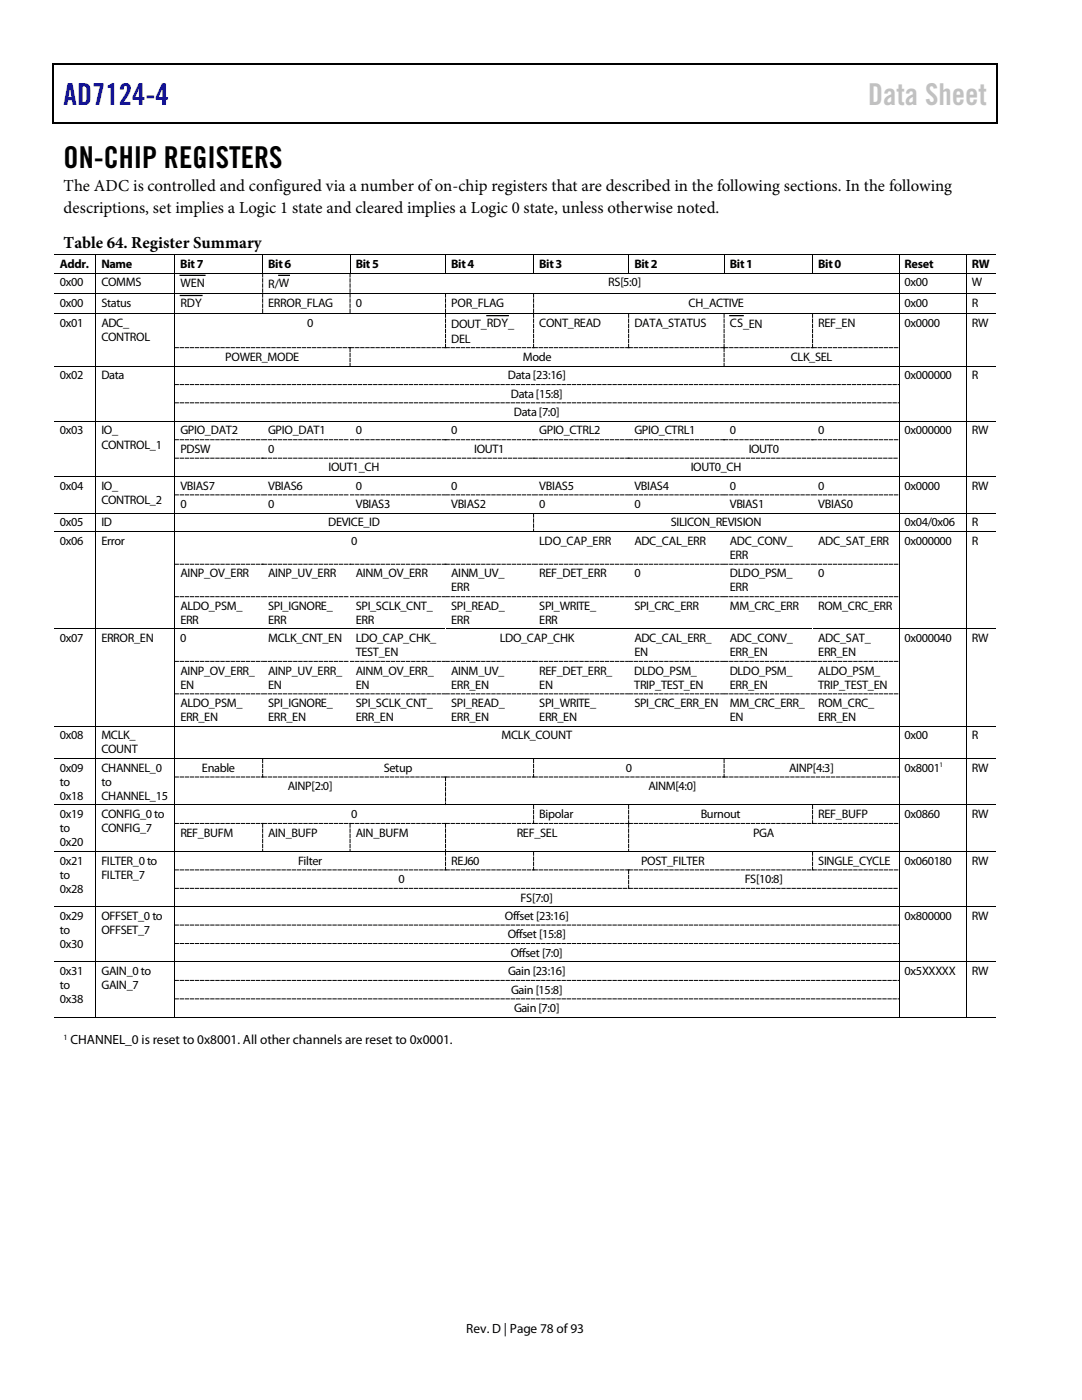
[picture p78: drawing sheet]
<svg xmlns="http://www.w3.org/2000/svg" width="216mm" height="279mm" viewBox="0 0 216 279" stroke-linecap="round" stroke-linejoin="round" font-family="sans-serif">
<defs><g id="words">
<text font-size="6" fill="#00f" x="12.7" y="20.9">AD7124-4</text>
<text font-size="6" fill="#c1c1c1" x="173.2" y="20.9">Data Sheet</text>
<text font-size="6" x="12.7" y="33.6">ON-CHIP REGISTERS</text>
<g font-size="3.3">
<text x="12.7" y="38.1">The ADC is controlled and configured via a number of on-chip registers that are described in the following sections. In the following</text>
<text x="12.7" y="42.4">descriptions, set implies a Logic 1 state and cleared implies a Logic 0 state, unless otherwise noted.</text>
<text x="12.7" y="49.5">Table 64. Register Summary</text>
</g>
<g font-size="2.7">
<text x="14.1" y="208.4">CHANNEL_0 is reset to 0x8001. All other channels are reset to 0x0001.</text>
<text x="93" y="266">Rev. D | Page 78 of93</text>
</g>
<g font-size="2.5">
<text x="11.9" y="53.5">Addr.</text>
<text x="20.2" y="53.5">Name</text>
<text x="36" y="53.5">Bit 7</text>
<text x="53.5" y="53.5">Bit 6</text>
<text x="71" y="53.5">Bit 5</text>
<text x="90" y="53.5">Bit 4</text>
<text x="107.6" y="53.5">Bit 3</text>
<text x="126.6" y="53.5">Bit 2</text>
<text x="145.6" y="53.5">Bit 1</text>
<text x="163.3" y="53.5">Bit 0</text>
<text x="180.5" y="53.5">Reset</text>
<text x="193.9" y="53.5">RW</text>
<text x="11.9" y="57.2">0x00</text>
<text x="20.2" y="57.2">COMMS</text>
<text x="36" y="57.2">WEN</text>
<text x="53.5" y="57.4">R/W</text>
<text x="121.4" y="57.1">RS[5:0]</text>
<text x="180.5" y="57.1">0x00</text>
<text x="193.9" y="57.1">W</text>
<text x="11.9" y="61.2">0x00</text>
<text x="11.9" y="65.2">0x01</text>
<text x="20.2" y="61.2">Status</text>
<text x="20.2" y="65.2">ADC_</text>
<text x="36" y="61.2">RDY</text>
<text x="53.5" y="61.2">ERROR_FLAG</text>
<text x="61.3" y="65.2">0</text>
<text x="71" y="61.2">0</text>
<text x="90" y="61.2">POR_FLAG</text>
<text x="90" y="65.5">DOUT_RDY_</text>
<text x="107.6" y="65.2">CONT_READ</text>
<text x="126.6" y="65.2">DATA_STATUS</text>
<text x="137.4" y="61.2">CH_ACTIVE</text>
<text x="145.6" y="65.2">CS_EN</text>
<text x="163.3" y="65.2">REF_EN</text>
<text x="180.5" y="65.2">0x0000</text>
<text x="180.5" y="61.2">0x00</text>
<text x="193.9" y="65.2">RW</text>
<text x="193.9" y="61.2">R</text>
<text x="20.2" y="68">CONTROL</text>
<text x="90" y="68.4">DEL</text>
<text x="11.9" y="75.7">0x02</text>
<text x="20.2" y="75.7">Data</text>
<text x="45" y="72">POWER_MODE</text>
<text x="101.3" y="75.7">Data [23:16]</text>
<text x="104.4" y="72">Mode</text>
<text x="157.8" y="72">CLK_SEL</text>
<text x="180.5" y="75.7">0x000000</text>
<text x="193.9" y="75.7">R</text>
<text x="101.9" y="79.4">Data [15:8]</text>
<text x="102.5" y="83.1">Data [7:0]</text>
<text x="11.9" y="86.7">0x03</text>
<text x="20.2" y="86.7">IO_</text>
<text x="20.2" y="89.5">CONTROL_1</text>
<text x="36" y="86.7">GPIO_DAT2</text>
<text x="53.5" y="86.7">GPIO_DAT1</text>
<text x="71" y="86.7">0</text>
<text x="90" y="86.7">0</text>
<text x="107.6" y="86.7">GPIO_CTRL2</text>
<text x="126.6" y="86.7">GPIO_CTRL1</text>
<text x="145.6" y="86.7">0</text>
<text x="163.3" y="86.7">0</text>
<text x="180.5" y="86.7">0x000000</text>
<text x="193.9" y="86.7">RW</text>
<text x="36" y="90.4">PDSW</text>
<text x="53.5" y="90.4">0</text>
<text x="65.6" y="94.1">IOUT1_CH</text>
<text x="94.6" y="90.4">IOUT1</text>
<text x="137.8" y="94.1">IOUT0_CH</text>
<text x="149.4" y="90.4">IOUT0</text>
<text x="11.9" y="97.7">0x04</text>
<text x="20.2" y="97.7">IO_</text>
<text x="20.2" y="100.5">CONTROL_2</text>
<text x="36" y="101.4">0</text>
<text x="36" y="97.7">VBIAS7</text>
<text x="53.5" y="101.4">0</text>
<text x="53.5" y="97.7">VBIAS6</text>
<text x="71" y="97.7">0</text>
<text x="71" y="101.4">VBIAS3</text>
<text x="90" y="101.4">VBIAS2</text>
<text x="90" y="97.7">0</text>
<text x="107.6" y="101.4">0</text>
<text x="107.6" y="97.7">VBIAS5</text>
<text x="126.6" y="101.4">0</text>
<text x="126.6" y="97.7">VBIAS4</text>
<text x="145.6" y="97.7">0</text>
<text x="145.6" y="101.4">VBIAS1</text>
<text x="163.3" y="101.4">VBIAS0</text>
<text x="163.3" y="97.7">0</text>
<text x="180.5" y="97.7">0x0000</text>
<text x="193.9" y="97.7">RW</text>
<text x="11.9" y="105.1">0x05</text>
<text x="20.2" y="105.1">ID</text>
<text x="65.5" y="105.1">DEVICE_ID</text>
<text x="133.9" y="105.1">SILICON_REVISION</text>
<text x="180.5" y="105.1">0x04/0x06</text>
<text x="193.9" y="105.1">R</text>
<text x="11.9" y="108.8">0x06</text>
<text x="20.2" y="108.8">Error</text>
<text x="70.1" y="108.8">0</text>
<text x="107.6" y="108.8">LDO_CAP_ERR</text>
<text x="126.6" y="108.8">ADC_CAL_ERR</text>
<text x="145.6" y="108.8">ADC_CONV_</text>
<text x="145.6" y="111.6">ERR</text>
<text x="163.3" y="108.8">ADC_SAT_ERR</text>
<text x="180.5" y="108.8">0x000000</text>
<text x="193.9" y="108.8">R</text>
<text x="36" y="115.2">AINP_OV_ERR</text>
<text x="53.5" y="115.2">AINP_UV_ERR</text>
<text x="71" y="115.2">AINM_OV_ERR</text>
<text x="90" y="115.2">AINM_UV_</text>
<text x="90" y="118">ERR</text>
<text x="107.6" y="115.2">REF_DET_ERR</text>
<text x="126.6" y="115.2">0</text>
<text x="145.6" y="115.2">DLDO_PSM_</text>
<text x="145.6" y="118">ERR</text>
<text x="163.3" y="115.2">0</text>
<text x="36" y="121.7">ALDO_PSM_</text>
<text x="36" y="124.5">ERR</text>
<text x="53.5" y="121.7">SPI_IGNORE_</text>
<text x="53.5" y="124.5">ERR</text>
<text x="71" y="121.7">SPI_SCLK_CNT_</text>
<text x="71" y="124.5">ERR</text>
<text x="90" y="121.7">SPI_READ_</text>
<text x="90" y="124.5">ERR</text>
<text x="107.6" y="121.7">SPI_WRITE_</text>
<text x="107.6" y="124.5">ERR</text>
<text x="126.6" y="121.7">SPI_CRC_ERR</text>
<text x="145.6" y="121.7">MM_CRC_ERR</text>
<text x="163.3" y="121.7">ROM_CRC_ERR</text>
<text x="11.9" y="128.2">0x07</text>
<text x="20.2" y="128.2">ERROR_EN</text>
<text x="36" y="128.2">0</text>
<text x="53.5" y="128.2">MCLK_CNT_EN</text>
<text x="71" y="128.2">LDO_CAP_CHK_</text>
<text x="71" y="131">TEST_EN</text>
<text x="99.7" y="128.2">LDO_CAP_CHK</text>
<text x="126.6" y="128.2">ADC_CAL_ERR_</text>
<text x="126.6" y="131">EN</text>
<text x="145.6" y="128.2">ADC_CONV_</text>
<text x="145.6" y="131">ERR_EN</text>
<text x="163.3" y="128.2">ADC_SAT_</text>
<text x="163.3" y="131">ERR_EN</text>
<text x="180.5" y="128.2">0x000040</text>
<text x="193.9" y="128.2">RW</text>
<text x="36" y="134.6">AINP_OV_ERR_</text>
<text x="36" y="137.5">EN</text>
<text x="53.5" y="134.6">AINP_UV_ERR_</text>
<text x="53.5" y="137.5">EN</text>
<text x="71" y="137.5">EN</text>
<text x="71" y="134.6">AINM_OV_ERR_</text>
<text x="90" y="134.6">AINM_UV_</text>
<text x="90" y="137.5">ERR_EN</text>
<text x="107.6" y="134.6">REF_DET_ERR_</text>
<text x="107.6" y="137.5">EN</text>
<text x="126.6" y="134.6">DLDO_PSM_</text>
<text x="126.6" y="137.5">TRIP_TEST_EN</text>
<text x="145.6" y="134.6">DLDO_PSM_</text>
<text x="145.6" y="137.5">ERR_EN</text>
<text x="163.3" y="134.6">ALDO_PSM_</text>
<text x="163.3" y="137.5">TRIP_TEST_EN</text>
<text x="36" y="141.1">ALDO_PSM_</text>
<text x="36" y="143.9">ERR_EN</text>
<text x="53.5" y="141.1">SPI_IGNORE_</text>
<text x="53.5" y="143.9">ERR_EN</text>
<text x="71" y="141.1">SPI_SCLK_CNT_</text>
<text x="71" y="143.9">ERR_EN</text>
<text x="90" y="141.1">SPI_READ_</text>
<text x="90" y="143.9">ERR_EN</text>
<text x="107.6" y="141.1">SPI_WRITE_</text>
<text x="107.6" y="143.9">ERR_EN</text>
<text x="126.6" y="141.1">SPI_CRC_ERR_EN</text>
<text x="145.6" y="141.1">MM_CRC_ERR_</text>
<text x="145.6" y="143.9">EN</text>
<text x="163.3" y="141.1">ROM_CRC_</text>
<text x="163.3" y="143.9">ERR_EN</text>
<text x="11.9" y="147.6">0x08</text>
<text x="20.2" y="147.6">MCLK_</text>
<text x="100.1" y="147.6">MCLK_COUNT</text>
<text x="180.5" y="147.6">0x00</text>
<text x="193.9" y="147.6">R</text>
<text x="11.9" y="154.1">0x09</text>
<text x="20.2" y="150.4">COUNT</text>
<text x="20.2" y="154.1">CHANNEL_0</text>
<text x="40.3" y="154.1">Enable</text>
<text x="76.6" y="154.1">Setup</text>
<text x="124.9" y="154.1">0</text>
<text x="157.5" y="154.1">AINP[4:3]</text>
<text x="180.5" y="154.1">0x8001</text>
<text x="193.9" y="154.1">RW</text>
<text x="11.9" y="156.8">to</text>
<text x="11.9" y="159.6">0x18</text>
<text x="20.2" y="156.8">to</text>
<text x="20.2" y="159.6">CHANNEL_15</text>
<text x="57.4" y="157.7">AINP[2:0]</text>
<text x="129.4" y="157.7">AINM[4:0]</text>
<text x="11.9" y="163.3">0x19</text>
<text x="11.9" y="166.1">to</text>
<text x="20.2" y="163.3">CONFIG_0 to</text>
<text x="20.2" y="166.1">CONFIG_7</text>
<text x="36" y="167">REF_BUFM</text>
<text x="53.5" y="167">AIN_BUFP</text>
<text x="70.1" y="163.3">0</text>
<text x="71" y="167">AIN_BUFM</text>
<text x="103.1" y="167">REF_SEL</text>
<text x="107.6" y="163.3">Bipolar</text>
<text x="139.8" y="163.3">Burnout</text>
<text x="150.3" y="167">PGA</text>
<text x="163.3" y="163.3">REF_BUFP</text>
<text x="180.5" y="163.3">0x0860</text>
<text x="193.9" y="163.3">RW</text>
<text x="11.9" y="168.9">0x20</text>
<text x="11.9" y="172.6">0x21</text>
<text x="20.2" y="172.6">FILTER_0 to</text>
<text x="59.5" y="172.6">Filter</text>
<text x="90" y="172.6">REJ60</text>
<text x="127.9" y="172.6">POST_FILTER</text>
<text x="163.3" y="172.6">SINGLE_CYCLE</text>
<text x="180.5" y="172.6">0x060180</text>
<text x="193.9" y="172.6">RW</text>
<text x="11.9" y="175.3">to</text>
<text x="11.9" y="178.2">0x28</text>
<text x="20.2" y="175.4">FILTER_7</text>
<text x="79.5" y="176.2">0</text>
<text x="103.9" y="179.9">FS[7:0]</text>
<text x="148.6" y="176.2">FS[10:8]</text>
<text x="11.9" y="183.6">0x29</text>
<text x="20.2" y="183.6">OFFSET_0 to</text>
<text x="100.8" y="183.6">Offset [23:16]</text>
<text x="180.5" y="183.6">0x800000</text>
<text x="193.9" y="183.6">RW</text>
<text x="11.9" y="186.4">to</text>
<text x="11.9" y="189.2">0x30</text>
<text x="20.2" y="186.4">OFFSET_7</text>
<text x="101.3" y="187.2">Offset [15:8]</text>
<text x="101.9" y="190.9">Offset [7:0]</text>
<text x="11.9" y="194.6">0x31</text>
<text x="11.9" y="197.4">to</text>
<text x="20.2" y="194.6">GAIN_0 to</text>
<text x="20.2" y="197.4">GAIN_7</text>
<text x="101.4" y="194.6">Gain [23:16]</text>
<text x="180.5" y="194.6">0x5XXXXX</text>
<text x="193.9" y="194.6">RW</text>
<text x="11.9" y="200.2">0x38</text>
<text x="102" y="198.3">Gain [15:8]</text>
<text x="102.6" y="202">Gain [7:0]</text>
</g>
<text font-size="1.6" x="12.7" y="207.5">1</text>
<text font-size="1.4" x="187.5" y="153.2">1</text>
</g></defs>
<g fill="#000">
<path d="M10.5 12.7h.3v1h-.3zM10.5 12.7h.3v.3h-.3zM133.3 12.7h.3v.3h-.3zM198.8 12.7h.2v1h-.2zM198.8 12.7h.2v.3h-.2zM10.5 24.4h.3v.2h-.3zM133.1 24.4h.2v.2h-.2zM198.8 24.4h.2v.2h-.2zM19 50.7h.2v.2h-.2zM19 54.4h.2v.2h-.2zM19 58.5h.2v.1h-.2zM34.8 50.7h.1v.2h-.1z"/>
<path d="M34.8 54.4h.1v.2h-.1zM34.8 58.5h.1v.1h-.1zM52.3 50.7h.2v.2h-.2zM52.3 54.4h.2v.2h-.2zM52.3 58.5h.2v.1h-.2zM69.8 50.7h.1v.2h-.1zM69.8 54.4h.1v.2h-.1zM69.8 58.5h.1v.1h-.1zM88.8 50.7h.2v.2h-.2zM88.8 54.4h.2v.2h-.2zM88.8 58.5h.2v.1h-.2zM106.4 50.7h.2v.2h-.2z"/>
<path d="M106.4 54.4h.2v.2h-.2zM106.4 58.5h.2v.1h-.2zM125.3 50.7h.2v.2h-.2zM125.3 54.4h.2v.2h-.2zM144.4 50.7h.2v.2h-.2zM144.4 54.4h.2v.2h-.2zM162.1 50.7h.1v.2h-.1zM162.1 54.4h.1v.2h-.1zM179.3 50.7h.2v.2h-.2zM179.3 54.4h.2v.2h-.2zM179.3 58.5h.2v.1h-.2zM192.7 50.7h.2v.2h-.2z"/>
<path d="M192.7 54.4h.2v.2h-.2zM192.7 58.5h.2v.1h-.2zM19 62.5h.2v.2h-.2zM19 69.3h.2v.2h-.2zM19 73h.2v.2h-.2zM19 76.7h.2v.1h-.2zM34.8 62.5h.1v.2h-.1zM34.8 69.3h.1v.2h-.1zM34.8 73h.1v.2h-.1zM34.8 76.7h.1v.1h-.1zM52.3 62.5h.2v.2h-.2zM69.8 62.5h.1v.2h-.1z"/>
<path d="M69.8 73h.1v.2h-.1zM88.8 62.5h.2v.2h-.2zM106.4 62.5h.2v.2h-.2zM125.3 62.5h.2v.2h-.2zM144.4 62.5h.2v.2h-.2zM144.4 73h.2v.2h-.2zM162.1 62.5h.1v.2h-.1zM179.3 62.5h.2v.2h-.2zM179.3 69.3h.2v.2h-.2zM179.3 73h.2v.2h-.2zM179.3 76.7h.2v.1h-.2zM192.7 62.5h.2v.2h-.2z"/>
<path d="M192.7 69.3h.2v.2h-.2zM192.7 73h.2v.2h-.2zM192.7 76.7h.2v.1h-.2zM19 80.3h.2v.2h-.2zM19 84h.2v.2h-.2zM19 87.7h.2v.1h-.2zM19 91.4h.2v.1h-.2zM19 95h.2v.2h-.2zM19 98.7h.2v.1h-.2zM34.8 80.3h.1v.2h-.1zM34.8 84h.1v.2h-.1zM34.8 87.7h.1v.1h-.1z"/>
<path d="M34.8 91.4h.1v.1h-.1zM34.8 95h.1v.2h-.1zM34.8 98.7h.1v.1h-.1zM52.3 84h.2v.2h-.2zM52.3 95h.2v.2h-.2zM69.8 84h.1v.2h-.1zM69.8 95h.1v.2h-.1zM88.8 84h.2v.2h-.2zM88.8 95h.2v.2h-.2zM106.4 84h.2v.2h-.2zM125.3 84h.2v.2h-.2zM125.3 95h.2v.2h-.2z"/>
<path d="M144.4 84h.2v.2h-.2zM144.4 95h.2v.2h-.2zM162.1 84h.1v.2h-.1zM162.1 95h.1v.2h-.1zM179.3 80.3h.2v.2h-.2zM179.3 84h.2v.2h-.2zM179.3 87.7h.2v.1h-.2zM179.3 91.4h.2v.1h-.2zM179.3 95h.2v.2h-.2zM179.3 98.7h.2v.1h-.2zM192.7 80.3h.2v.2h-.2zM192.7 84h.2v.2h-.2z"/>
<path d="M192.7 87.7h.2v.1h-.2zM192.7 91.4h.2v.1h-.2zM192.7 95h.2v.2h-.2zM192.7 98.7h.2v.1h-.2zM19 102.4h.2v.1h-.2zM19 106h.2v.2h-.2zM19 112.5h.2v.2h-.2zM19 119h.2v.2h-.2zM34.8 102.4h.1v.1h-.1zM34.8 106h.1v.2h-.1zM34.8 112.5h.1v.2h-.1zM34.8 119h.1v.2h-.1z"/>
<path d="M52.3 102.4h.2v.1h-.2zM69.8 102.4h.1v.1h-.1zM88.8 102.4h.2v.1h-.2zM106.4 102.4h.2v.1h-.2zM106.4 106h.2v.2h-.2zM125.3 102.4h.2v.1h-.2zM125.3 106h.2v.2h-.2zM144.4 102.4h.2v.1h-.2zM144.4 106h.2v.2h-.2zM162.1 102.4h.1v.1h-.1zM162.1 106h.1v.2h-.1zM179.3 102.4h.2v.1h-.2z"/>
<path d="M179.3 106h.2v.2h-.2zM179.3 112.5h.2v.2h-.2zM179.3 119h.2v.2h-.2zM192.7 102.4h.2v.1h-.2zM192.7 106h.2v.2h-.2zM192.7 112.5h.2v.2h-.2zM192.7 119h.2v.2h-.2zM19 125.4h.2v.2h-.2zM19 131.9h.2v.2h-.2zM19 138.4h.2v.2h-.2zM34.8 125.4h.1v.2h-.1zM34.8 131.9h.1v.2h-.1z"/>
<path d="M34.8 138.4h.1v.2h-.1zM106.4 125.4h.2v.2h-.2zM179.3 125.4h.2v.2h-.2zM179.3 131.9h.2v.2h-.2zM179.3 138.4h.2v.2h-.2zM192.7 125.4h.2v.2h-.2zM192.7 131.9h.2v.2h-.2zM192.7 138.4h.2v.2h-.2zM19 144.9h.2v.1h-.2zM19 151.3h.2v.2h-.2zM19 155h.2v.2h-.2zM34.8 144.9h.1v.1h-.1z"/>
<path d="M34.8 151.3h.1v.2h-.1zM34.8 155h.1v.2h-.1zM52.3 144.9h.2v.1h-.2zM52.3 151.3h.2v.2h-.2zM69.8 144.9h.1v.1h-.1zM88.8 144.9h.2v.1h-.2zM106.4 144.9h.2v.1h-.2zM106.4 151.3h.2v.2h-.2zM125.3 144.9h.2v.1h-.2zM144.4 144.9h.2v.1h-.2zM144.4 151.3h.2v.2h-.2zM162.1 144.9h.1v.1h-.1z"/>
<path d="M179.3 144.9h.2v.1h-.2zM179.3 151.3h.2v.2h-.2zM179.3 155h.2v.2h-.2zM192.7 144.9h.2v.1h-.2zM192.7 151.3h.2v.2h-.2zM192.7 155h.2v.2h-.2zM19 160.6h.2v.1h-.2zM19 164.3h.2v.1h-.2zM19 169.8h.2v.2h-.2zM19 173.5h.2v.2h-.2zM19 177.2h.2v.2h-.2zM34.8 160.6h.1v.1h-.1z"/>
<path d="M34.8 164.3h.1v.1h-.1zM34.8 169.8h.1v.2h-.1zM34.8 173.5h.1v.2h-.1zM34.8 177.2h.1v.2h-.1zM52.3 169.8h.2v.2h-.2zM69.8 169.8h.1v.2h-.1zM88.8 160.6h.2v.1h-.2zM88.8 169.8h.2v.2h-.2zM106.4 160.6h.2v.1h-.2zM106.4 169.8h.2v.2h-.2zM125.3 160.6h.2v.1h-.2zM125.3 169.8h.2v.2h-.2z"/>
<path d="M162.1 160.6h.1v.1h-.1zM162.1 169.8h.1v.2h-.1zM179.3 160.6h.2v.1h-.2zM179.3 164.3h.2v.1h-.2zM179.3 169.8h.2v.2h-.2zM179.3 173.5h.2v.2h-.2zM179.3 177.2h.2v.2h-.2zM192.7 160.6h.2v.1h-.2zM192.7 164.3h.2v.1h-.2zM192.7 169.8h.2v.2h-.2zM192.7 173.5h.2v.2h-.2zM192.7 177.2h.2v.2h-.2z"/>
<path d="M19 180.8h.2v.2h-.2zM19 184.5h.2v.2h-.2zM19 188.2h.2v.2h-.2zM19 191.9h.2v.2h-.2zM19 195.6h.2v.1h-.2zM19 199.3h.2v.1h-.2zM34.8 180.8h.1v.2h-.1zM34.8 184.5h.1v.2h-.1zM34.8 188.2h.1v.2h-.1zM34.8 191.9h.1v.2h-.1zM34.8 195.6h.1v.1h-.1zM34.8 199.3h.1v.1h-.1z"/>
<path d="M179.3 180.8h.2v.2h-.2zM179.3 184.5h.2v.2h-.2zM179.3 188.2h.2v.2h-.2zM179.3 191.9h.2v.2h-.2zM179.3 195.6h.2v.1h-.2zM179.3 199.3h.2v.1h-.2zM192.7 180.8h.2v.2h-.2zM192.7 184.5h.2v.2h-.2zM192.7 188.2h.2v.2h-.2zM192.7 191.9h.2v.2h-.2zM192.7 195.6h.2v.1h-.2zM192.7 199.3h.2v.1h-.2z"/>
<path d="M19 202.9h.2v.2h-.2zM34.8 202.9h.1v.2h-.1zM179.3 202.9h.2v.2h-.2zM192.7 202.9h.2v.2h-.2z"/>
</g>
<path d="M10.7 13.7v10.7M10.8 12.8h122.5M133.6 12.8h65.2M198.9 13.7v10.7M10.8 24.5h188M35.9 54.9h5M36 59h4.3M55.6 54.9h2.1M97.2 63h4.2M145.6 63h2.7" fill="none" stroke="#000" stroke-width=".25"/>
<g fill="none" stroke="#000" stroke-width=".2">
<path d="M10.8 50.8h8.2M10.8 54.5h8.2M10.8 58.5h8.2M19.1 50.9v3.5M19.1 54.6v3.9M19.1 58.6v3.9M19.2 50.8h15.6M19.2 54.5h15.6M19.2 58.5h15.6M34.8 50.9v3.5M34.8 54.6v3.9M34.8 58.6v3.9"/>
<path d="M34.9 50.8h17.4M34.9 54.5h17.4M34.9 58.5h17.4M52.4 50.9v3.5M52.5 50.8h17.3M52.5 54.5h17.3M52.5 58.5h17.3M69.9 50.9v3.5M69.9 50.8h18.9M69.9 54.5h18.9M69.9 58.5h18.9M88.9 50.9v3.5"/>
<path d="M89 50.8h17.4M89 54.5h17.4M89 58.5h17.4M106.5 50.9v3.5M106.6 50.8h18.7M106.6 54.5h18.7M106.6 58.5h72.7M125.4 50.9v3.5M125.5 50.8h18.9M125.5 54.5h18.9M144.5 50.9v3.5M144.6 50.8h17.5"/>
<path d="M144.6 54.5h17.5M162.1 50.9v3.5M162.2 50.8h17.1M162.2 54.5h17.1M179.4 50.9v3.5M179.4 54.6v3.9M179.4 58.6v3.9M179.5 50.8h13.2M179.5 54.5h13.2M179.5 58.5h13.2M192.8 50.9v3.5M192.8 54.6v3.9"/>
<path d="M192.8 58.6v3.9M192.9 50.8h5.9M192.9 54.5h5.9M192.9 58.5h5.9M10.8 62.6h8.2M10.8 73.1h8.2M19.1 62.7v6.6M19.1 69.5v3.5M19.1 73.2v3.5M19.1 76.8v3.5M19.2 62.6h15.6M19.2 73.1h15.6"/>
<path d="M34.8 62.7v6.6M34.8 69.5v3.5M34.8 73.2v3.5M34.8 76.8v3.5M34.9 62.6h17.4M34.9 73.1h34.9M52.5 62.6h17.3M69.9 62.6h18.9M69.9 73.1h74.5M89 62.6h17.4M106.6 62.6h18.7M125.5 62.6h18.9"/>
<path d="M144.6 62.6h17.5M144.6 73.1h34.7M162.2 62.6h17.1M179.4 62.7v6.6M179.4 69.5v3.5M179.4 73.2v3.5M179.4 76.8v3.5M179.5 62.6h13.2M179.5 73.1h13.2M192.8 62.7v6.6M192.8 69.5v3.5M192.8 73.2v3.5"/>
<path d="M192.8 76.8v3.5M192.9 62.6h5.9M192.9 73.1h5.9M10.8 84.1h8.2M10.8 95.1h8.2M19.1 80.5v3.5M19.1 84.2v3.5M19.1 87.8v3.6M19.1 91.5v3.5M19.1 95.2v3.5M19.1 98.8v3.6M19.2 84.1h15.6"/>
<path d="M19.2 95.1h15.6M34.8 80.5v3.5M34.8 84.2v3.5M34.8 87.8v3.6M34.8 91.5v3.5M34.8 95.2v3.5M34.8 98.8v3.6M34.9 84.1h17.4M34.9 95.1h17.4M52.5 84.1h17.3M52.5 95.1h17.3M69.9 84.1h18.9"/>
<path d="M69.9 95.1h18.9M89 84.1h17.4M89 95.1h17.4M106.6 84.1h18.7M106.6 95.1h18.7M125.5 84.1h18.9M125.5 95.1h18.9M144.6 84.1h17.5M144.6 95.1h17.5M162.2 84.1h17.1M162.2 95.1h17.1M179.4 80.5v3.5"/>
<path d="M179.4 84.2v3.5M179.4 87.8v3.6M179.4 91.5v3.5M179.4 95.2v3.5M179.4 98.8v3.6M179.5 84.1h13.2M179.5 95.1h13.2M192.8 80.5v3.5M192.8 84.2v3.5M192.8 87.8v3.6M192.8 91.5v3.5M192.8 95.2v3.5"/>
<path d="M192.8 98.8v3.6M192.9 84.1h5.9M192.9 95.1h5.9M10.8 102.4h8.2M10.8 106.1h8.2M19.1 102.5v3.5M19.1 106.2v6.3M19.1 112.7v6.3M19.1 119.2v6.2M19.2 102.4h15.6M19.2 106.1h15.6M34.8 102.5v3.5"/>
<path d="M34.8 106.2v6.3M34.8 112.7v6.3M34.8 119.2v6.2M34.9 102.4h17.4M34.9 106.1h71.5M52.5 102.4h17.3M69.9 102.4h18.9M89 102.4h17.4M106.6 102.4h18.7M106.6 106.1h18.7M125.5 102.4h18.9M125.5 106.1h18.9"/>
<path d="M144.6 102.4h17.5M144.6 106.1h17.5M162.2 102.4h17.1M162.2 106.1h17.1M179.4 102.5v3.5M179.4 106.2v6.3M179.4 112.7v6.3M179.4 119.2v6.2M179.5 102.4h13.2M179.5 106.1h13.2M192.8 102.5v3.5M192.8 106.2v6.3"/>
<path d="M192.8 112.7v6.3M192.8 119.2v6.2M192.9 102.4h5.9M192.9 106.1h5.9M10.8 125.5h8.2M19.1 125.6v6.3M19.1 132.1v6.3M19.1 138.6v6.3M19.2 125.5h15.6M34.8 125.6v6.3M34.8 132.1v6.3M34.8 138.6v6.3"/>
<path d="M34.9 125.5h17.4M52.5 125.5h17.3M69.9 125.5h18.9M89 125.5h17.4M106.6 125.5h18.7M125.5 125.5h18.9M144.6 125.5h17.5M162.2 125.5h17.1M179.4 125.6v6.3M179.4 132.1v6.3M179.4 138.6v6.3M179.5 125.5h13.2"/>
<path d="M192.8 125.6v6.3M192.8 132.1v6.3M192.8 138.6v6.3M192.9 125.5h5.9M10.8 144.9h8.2M10.8 151.4h8.2M19.1 145v6.3M19.1 151.5v3.5M19.1 155.2v5.4M19.2 144.9h15.6M19.2 151.4h15.6M34.8 145v6.3"/>
<path d="M34.8 151.5v3.5M34.8 155.2v5.4M34.9 144.9h17.4M34.9 151.4h17.4M52.5 144.9h17.3M52.5 151.4h53.9M69.9 144.9h18.9M89 144.9h17.4M106.6 144.9h18.7M106.6 151.4h37.8M125.5 144.9h18.9M144.6 144.9h17.5"/>
<path d="M144.6 151.4h34.7M162.2 144.9h17.1M179.4 145v6.3M179.4 151.5v3.5M179.4 155.2v5.4M179.5 144.9h13.2M179.5 151.4h13.2M192.8 145v6.3M192.8 151.5v3.5M192.8 155.2v5.4M192.9 144.9h5.9M192.9 151.4h5.9"/>
<path d="M10.8 160.7h8.2M10.8 169.9h8.2M19.1 160.7v3.6M19.1 164.4v5.4M19.1 170v3.5M19.1 173.7v3.5M19.1 177.4v3.4M19.2 160.7h15.6M19.2 169.9h15.6M34.8 160.7v3.6M34.8 164.4v5.4M34.8 170v3.5"/>
<path d="M34.8 173.7v3.5M34.8 177.4v3.4M34.9 160.7h53.9M34.9 169.9h17.4M52.5 169.9h17.3M69.9 169.9h18.9M89 160.7h17.4M89 169.9h17.4M106.6 160.7h18.7M106.6 169.9h18.7M125.5 160.7h36.6M125.5 169.9h36.6"/>
<path d="M162.2 160.7h17.1M162.2 169.9h17.1M179.4 160.7v3.6M179.4 164.4v5.4M179.4 170v3.5M179.4 173.7v3.5M179.4 177.4v3.4M179.5 160.7h13.2M179.5 169.9h13.2M192.8 160.7v3.6M192.8 164.4v5.4M192.8 170v3.5"/>
<path d="M192.8 173.7v3.5M192.8 177.4v3.4M192.9 160.7h5.9M192.9 169.9h5.9M10.8 180.9h8.2M10.8 192h8.2M19.1 181v3.5M19.1 184.7v3.5M19.1 188.4v3.5M19.1 192.1v3.5M19.1 195.7v3.6M19.1 199.4v3.5"/>
<path d="M19.2 180.9h15.6M19.2 192h15.6M34.8 181v3.5M34.8 184.7v3.5M34.8 188.4v3.5M34.8 192.1v3.5M34.8 195.7v3.6M34.8 199.4v3.5M34.9 180.9h144.4M34.9 192h144.4M179.4 181v3.5M179.4 184.7v3.5"/>
<path d="M179.4 188.4v3.5M179.4 192.1v3.5M179.4 195.7v3.6M179.4 199.4v3.5M179.5 180.9h13.2M179.5 192h13.2M192.8 181v3.5M192.8 184.7v3.5M192.8 188.4v3.5M192.8 192.1v3.5M192.8 195.7v3.6M192.8 199.4v3.5"/>
<path d="M192.9 180.9h5.9M192.9 192h5.9M10.8 203h8.2M19.2 203h15.6M34.9 203h144.4M179.5 203h13.2M192.9 203h5.9"/>
</g>
<g fill="none" stroke="#000" stroke-width=".2" stroke-dasharray=".7 .3">
<path d="M52.4 54.6v3.9M52.4 58.6v3.9M69.8 54.6v3.9M69.8 58.6v3.9M88.9 58.6v3.9M106.5 58.6v3.9M34.9 69.4h34.9M34.9 76.8h144.4M69.8 69.4h.1M69.8 69.5v3.5M69.9 69.4h18.9M88.8 69.4h.2"/>
<path d="M88.9 62.7v6.6M89 69.4h17.4M106.4 69.4h.2M106.5 62.7v6.6M106.6 69.4h18.7M125.3 69.4h.2M125.4 62.7v6.6M125.5 69.4h18.9M144.5 62.7v6.6M144.5 69.3v.2M144.5 69.5v3.5M144.6 69.4h17.5"/>
<path d="M162.1 69.4h.1M162.1 62.7v6.6M162.2 69.4h17.1M34.9 80.4h144.4M34.9 87.8h17.4M34.9 91.4h17.4M34.9 98.8h17.4M52.3 91.4h.2M52.5 87.8h17.3M52.5 91.4h17.3M52.5 98.8h17.3M69.8 91.4h.1"/>
<path d="M69.9 87.8h18.9M69.9 91.4h36.5M69.9 98.8h18.9M88.8 87.8h.2M89 87.8h17.4M89 98.8h17.4M106.4 87.8h.2M106.4 91.4h.2M106.6 87.8h18.7M106.6 91.4h18.7M106.6 98.8h18.7M125.3 91.4h.2"/>
<path d="M125.5 87.8h18.9M125.5 91.4h53.8M125.5 98.8h18.9M144.4 87.8h.2M144.6 87.8h17.5M144.6 98.8h17.5M162.1 87.8h.1M162.2 87.8h17.1M162.2 98.8h17.1M34.9 112.6h17.4M34.9 119.1h17.4M52.3 112.6h.2"/>
<path d="M52.5 112.6h17.3M52.5 119.1h17.3M69.8 112.6h.1M69.9 112.6h18.9M69.9 119.1h18.9M88.8 112.6h.2M89 112.6h17.4M89 119.1h17.4M106.5 102.5v3.5M106.6 112.6h18.7M106.6 119.1h18.7M125.5 112.6h18.9"/>
<path d="M125.5 119.1h18.9M144.6 112.6h17.5M144.6 119.1h17.5M162.2 112.6h17.1M162.2 119.1h17.1M34.9 132h17.4M34.9 138.5h17.4M52.5 132h17.3M52.5 138.5h17.3M69.9 132h18.9M69.9 138.5h18.9M89 132h17.4"/>
<path d="M89 138.5h17.4M106.4 132h.2M106.6 132h18.7M106.6 138.5h18.7M125.5 132h18.9M125.5 138.5h18.9M144.6 132h17.5M144.6 138.5h17.5M162.2 132h17.1M162.2 138.5h17.1M34.9 155.1h17.4M52.3 155.1h.2"/>
<path d="M52.4 151.5v3.5M52.5 155.1h36.3M88.8 155.1h.2M88.9 155.2v5.4M89 155.1h17.4M106.4 155.1h.2M106.5 151.5v3.5M106.6 155.1h37.8M144.4 155.1h.2M144.5 151.5v3.5M144.6 155.1h34.7M34.9 164.3h17.4"/>
<path d="M34.9 173.6h53.9M34.9 177.3h90.4M52.3 164.3h.2M52.4 164.4v5.4M52.5 164.3h17.3M69.8 164.3h.1M69.8 164.4v5.4M69.9 164.3h18.9M88.8 164.3h.2M88.8 173.6h.2M88.9 164.4v5.4M88.9 170v3.5"/>
<path d="M89 164.3h17.4M89 173.6h17.4M106.4 164.3h.2M106.4 173.6h.2M106.5 160.7v3.6M106.5 170v3.5M106.6 164.3h18.7M106.6 173.6h18.7M125.3 173.6h.2M125.3 177.3h.2M125.4 160.7v3.6M125.4 164.3v.1"/>
<path d="M125.4 164.4v5.4M125.4 173.7v3.5M125.5 164.3h36.6M125.5 173.6h36.6M125.5 177.3h53.8M162.1 164.3h.1M162.1 173.6h.1M162.1 160.7v3.6M162.1 170v3.5M162.2 164.3h17.1M162.2 173.6h17.1M34.9 184.6h144.4"/>
<path d="M34.9 188.3h144.4M34.9 195.7h144.4M34.9 199.3h144.4"/>
</g>
<use href="#words"/>
</svg>
